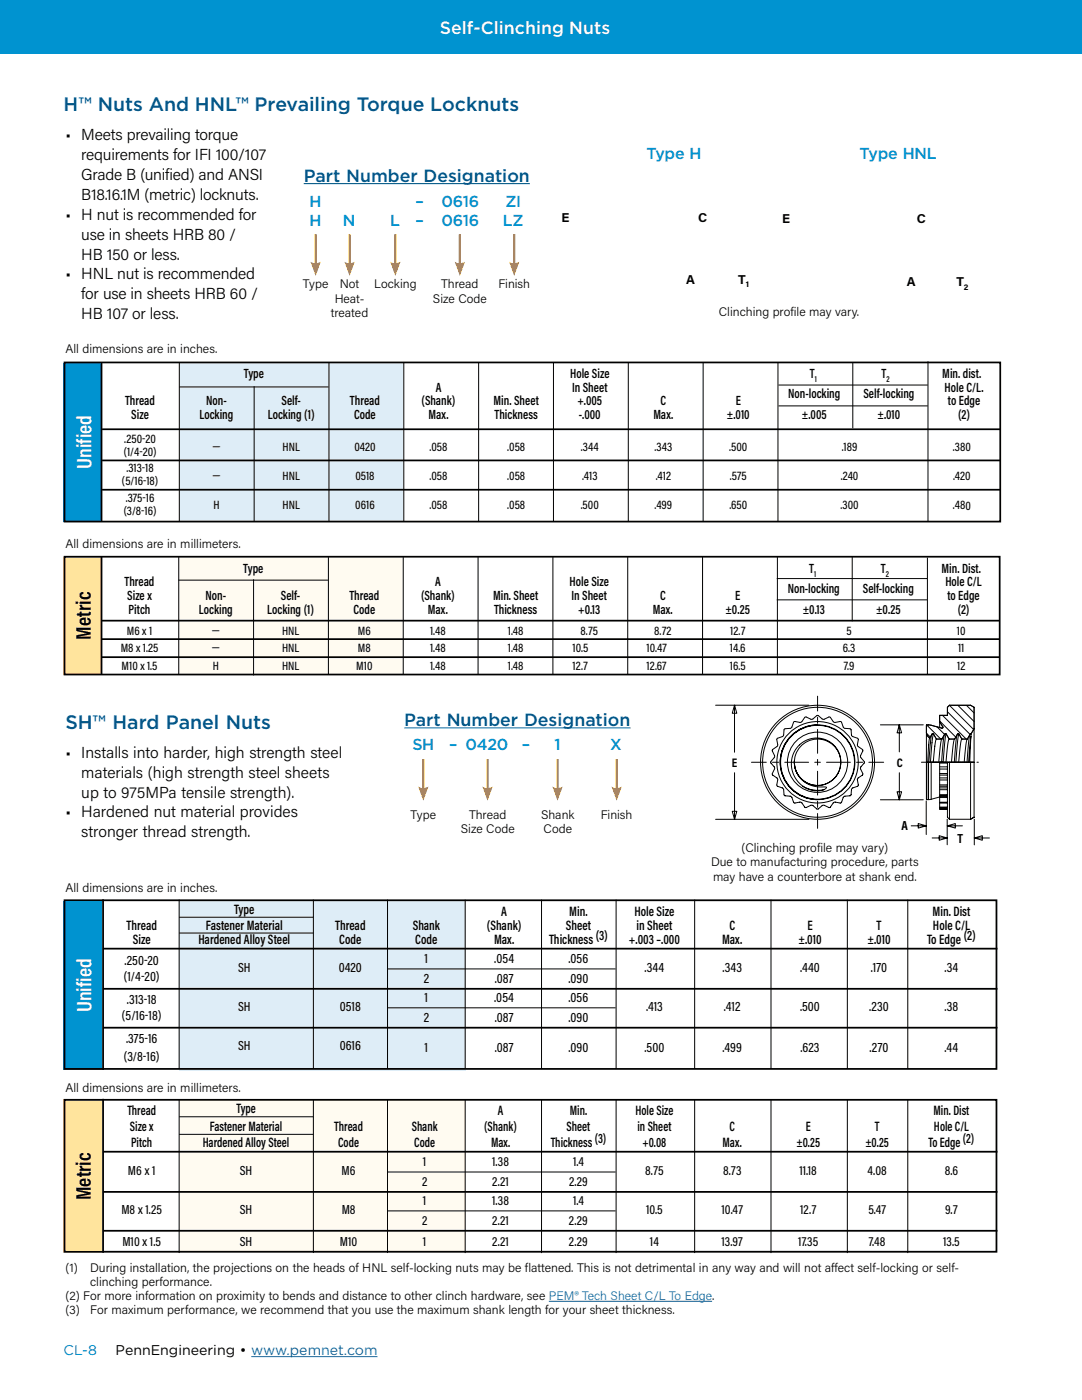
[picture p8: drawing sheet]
<svg xmlns="http://www.w3.org/2000/svg" width="216mm" height="279mm" viewBox="0 0 216 279" stroke-linecap="round" stroke-linejoin="round" font-family="sans-serif">
<defs><g id="words">
<g font-size="4.2" fill="#fff">
<text x="18.2" y="93.6" transform="rotate(-90 18.2 93.6)">Unified</text>
<text x="18.2" y="202" transform="rotate(-90 18.2 202)">Unified</text>
</g>
<g font-size="4.2">
<text x="18.1" y="127.6" transform="rotate(-90 18.1 127.6)">Metric</text>
<text x="18.1" y="239.5" transform="rotate(-90 18.1 239.5)">Metric</text>
</g>
<g font-size="3.9" fill="#005589">
<text x="12.7" y="22.2">H™ Nuts And HNL™ Prevailing Torque Locknuts</text>
<text x="13.1" y="145.6">SH™ Hard Panel Nuts</text>
</g>
<text font-size="3.5" fill="#fff" x="87.8" y="6.8">Self-Clinching Nuts</text>
<g font-size="3.5" fill="#005589">
<text x="60.6" y="36.3">Part Number Designation</text>
<text x="80.7" y="144.9">Part Number Designation</text>
</g>
<g font-size="3.2">
<text x="13.1" y="28">• Meets prevailing torque</text>
<text x="16.2" y="32">requirements for IFI 100/107</text>
<text x="16.2" y="35.9">Grade B (unified) and ANSI</text>
<text x="16.2" y="39.9">B18.16.1M (metric) locknuts.</text>
<text x="13.1" y="43.9">• H nut is recommended for</text>
<text x="16.2" y="47.8">use in sheets HRB 80 /</text>
<text x="16.2" y="51.8">HB 150 or less.</text>
<text x="13.1" y="55.8">• HNL nut is recommended</text>
<text x="16.2" y="59.7">for use in sheets HRB 60 /</text>
<text x="16.2" y="63.7">HB 107 or less.</text>
<text x="13.1" y="151.2">• Installs into harder, high strength steel</text>
<text x="16.2" y="155.2">materials (high strength steel sheets</text>
<text x="16.2" y="159.2">up to 975MPa tensile strength).</text>
<text x="13.1" y="163.1">• Hardened nut material provides</text>
<text x="16.2" y="167.1">stronger thread strength.</text>
</g>
<g font-size="3.2" fill="#0093d0">
<text x="129" y="31.7">Type H</text>
<text x="171.5" y="31.7">Type HNL</text>
<text x="61.7" y="41.3">H</text>
<text x="82.9" y="41.3">–</text>
<text x="88.1" y="41.3">0616</text>
<text x="100.8" y="41.3">ZI</text>
<text x="61.7" y="45.1">H</text>
<text x="68.4" y="45.1">N</text>
<text x="77.8" y="45.1">L</text>
<text x="82.9" y="45.1">–</text>
<text x="88.1" y="45.1">0616</text>
<text x="100.4" y="45.1">LZ</text>
<text x="82.3" y="149.8">SH</text>
<text x="89.6" y="149.8">– 0420</text>
<text x="104.1" y="149.8">–</text>
<text x="110.7" y="149.8">1</text>
<text x="121.8" y="149.8">X</text>
</g>
<text font-size="2.8" fill="#0093d0" x="12.7" y="270.5">CL-8</text>
<text font-size="2.8" x="23.1" y="270.5">PennEngineering • www.pemnet.com</text>
<g font-size="2.7">
<text x="48.7" y="75.4">Type</text>
<text x="113.8" y="75.4">Hole Size</text>
<text x="161.6" y="75.4">T</text>
<text x="175.9" y="75.4">T</text>
<text x="188" y="75.4">Min. dist.</text>
<text x="25" y="80.9">Thread</text>
<text x="26.2" y="83.7">Size</text>
<text x="39.8" y="83.7">Locking</text>
<text x="41.1" y="80.9">Non-</text>
<text x="53.4" y="83.7">Locking (1)</text>
<text x="56.2" y="80.9">Self-</text>
<text x="69.8" y="80.9">Thread</text>
<text x="70.6" y="83.7">Code</text>
<text x="84.1" y="80.9">(Shank)</text>
<text x="85.5" y="83.7">Max.</text>
<text x="86.9" y="78.1">A</text>
<text x="98.5" y="80.9">Min. Sheet</text>
<text x="98.7" y="83.7">Thickness</text>
<text x="114.1" y="78.1">In Sheet</text>
<text x="115.2" y="80.9">+.005</text>
<text x="115.5" y="83.7">-.000</text>
<text x="130.4" y="83.7">Max.</text>
<text x="131.8" y="80.9">C</text>
<text x="145.1" y="83.7">±.010</text>
<text x="146.8" y="80.9">E</text>
<text x="157.3" y="79.5">Non-locking</text>
<text x="160" y="83.7">±.005</text>
<text x="172.3" y="79.5">Self-locking</text>
<text x="175.1" y="83.7">±.010</text>
<text x="188.5" y="78.1">Hole C/L.</text>
<text x="189.1" y="80.9">to Edge</text>
<text x="191.2" y="83.7">(2)</text>
<text x="24.9" y="117">Thread</text>
<text x="25.4" y="119.8">Size x</text>
<text x="41" y="119.8">Non-</text>
<text x="48.5" y="114.3">Type</text>
<text x="56.1" y="119.8">Self-</text>
<text x="69.7" y="119.8">Thread</text>
<text x="84" y="119.8">(Shank)</text>
<text x="86.8" y="117">A</text>
<text x="98.4" y="119.8">Min. Sheet</text>
<text x="113.6" y="117">Hole Size</text>
<text x="114" y="119.8">In Sheet</text>
<text x="131.7" y="119.8">C</text>
<text x="146.7" y="119.8">E</text>
<text x="157.2" y="118.4">Non-locking</text>
<text x="161.5" y="114.3">T</text>
<text x="172.2" y="118.4">Self-locking</text>
<text x="175.8" y="114.3">T</text>
<text x="187.9" y="114.3">Min. Dist.</text>
<text x="188.6" y="117">Hole C/L</text>
<text x="189" y="119.8">to Edge</text>
<text x="25.6" y="122.6">Pitch</text>
<text x="39.7" y="122.6">Locking</text>
<text x="53.3" y="122.6">Locking (1)</text>
<text x="70.5" y="122.6">Code</text>
<text x="85.4" y="122.6">Max.</text>
<text x="98.6" y="122.6">Thickness</text>
<text x="115.4" y="122.6">+0.13</text>
<text x="130.3" y="122.6">Max.</text>
<text x="144.8" y="122.6">±0.25</text>
<text x="160.2" y="122.6">±0.13</text>
<text x="174.8" y="122.6">±0.25</text>
<text x="191.1" y="122.6">(2)</text>
<text x="25.2" y="185.6">Thread</text>
<text x="41.1" y="185.6">Fastener Material</text>
<text x="46.7" y="182.4">Type</text>
<text x="66.9" y="185.6">Thread</text>
<text x="82.4" y="185.6">Shank</text>
<text x="97.2" y="185.6">(Shank)</text>
<text x="100" y="182.7">A</text>
<text x="112.9" y="185.6">Sheet</text>
<text x="113.6" y="182.7">Min.</text>
<text x="126.6" y="182.7">Hole Size</text>
<text x="127" y="185.6">in Sheet</text>
<text x="145.5" y="185.6">C</text>
<text x="161.1" y="185.6">E</text>
<text x="174.9" y="185.6">T</text>
<text x="186.1" y="182.7">Min. Dist</text>
<text x="186.2" y="185.6">Hole C/L</text>
<text x="26.5" y="188.4">Size</text>
<text x="39.6" y="188.4">Hardened Alloy Steel</text>
<text x="67.7" y="188.4">Code</text>
<text x="82.9" y="188.4">Code</text>
<text x="98.6" y="188.4">Max.</text>
<text x="109.6" y="188.4">Thickness</text>
<text x="118.9" y="187.7">(3)</text>
<text x="125.5" y="188.4">+.003 –.000</text>
<text x="144.1" y="188.4">Max.</text>
<text x="159.3" y="188.4">±.010</text>
<text x="173.1" y="188.4">±.010</text>
<text x="185" y="188.4">To Edge</text>
<text x="192.3" y="187.7">(2)</text>
<text x="25.4" y="222.6">Thread</text>
<text x="25.9" y="225.7">Size x</text>
<text x="41.9" y="225.7">Fastener Material</text>
<text x="47.2" y="222.2">Type</text>
<text x="66.7" y="225.7">Thread</text>
<text x="82.2" y="225.7">Shank</text>
<text x="96.6" y="225.7">(Shank)</text>
<text x="99.4" y="222.6">A</text>
<text x="113" y="225.7">Sheet</text>
<text x="113.7" y="222.6">Min.</text>
<text x="126.8" y="222.6">Hole Size</text>
<text x="127.2" y="225.7">in Sheet</text>
<text x="145.6" y="225.7">C</text>
<text x="160.8" y="225.7">E</text>
<text x="174.6" y="225.7">T</text>
<text x="186.3" y="222.6">Min. Dist</text>
<text x="186.4" y="225.7">Hole C/L</text>
<text x="26.2" y="228.9">Pitch</text>
<text x="40.4" y="228.9">Hardened Alloy Steel</text>
<text x="67.5" y="228.9">Code</text>
<text x="82.6" y="228.9">Code</text>
<text x="98" y="228.9">Max.</text>
<text x="109.9" y="228.9">Thickness</text>
<text x="118.7" y="228.2">(3)</text>
<text x="128.2" y="228.9">+0.08</text>
<text x="144.2" y="228.9">Max.</text>
<text x="158.9" y="228.9">±0.25</text>
<text x="172.7" y="228.9">±0.25</text>
<text x="185.3" y="228.9">To Edge</text>
<text x="192.1" y="228.2">(2)</text>
</g>
<g font-size="2.6">
<text x="112" y="44.4">E</text>
<text x="139.3" y="44.4">C</text>
<text x="156" y="44.5">E</text>
<text x="182.9" y="44.5">C</text>
<text x="136.9" y="56.6">A</text>
<text x="147.3" y="56.6">T</text>
<text x="180.9" y="57.1">A</text>
<text x="190.8" y="57.1">T</text>
<text x="179.9" y="165.7">A</text>
<text x="191.1" y="168.3">T</text>
<text x="24.7" y="195.8">(1/4-20)</text>
<text x="24.9" y="192.6">.250-20</text>
<text x="47.5" y="194">SH</text>
<text x="67.6" y="194">0420</text>
<text x="84.5" y="196.1">2</text>
<text x="84.7" y="192.3">1</text>
<text x="98.6" y="192.3">.054</text>
<text x="98.7" y="196.1">.087</text>
<text x="113.4" y="196.1">.090</text>
<text x="113.4" y="192.3">.056</text>
<text x="128.6" y="194">.344</text>
<text x="144.2" y="194">.343</text>
<text x="159.7" y="194">.440</text>
<text x="173.8" y="194">.170</text>
<text x="188.5" y="194">.34</text>
<text x="24.3" y="203.6">(5/16-18)</text>
<text x="25.3" y="200.4">.313-18</text>
<text x="47.5" y="201.8">SH</text>
<text x="67.8" y="201.8">0518</text>
<text x="84.5" y="203.9">2</text>
<text x="84.7" y="200">1</text>
<text x="98.6" y="200">.054</text>
<text x="98.7" y="203.9">.087</text>
<text x="113.4" y="203.9">.090</text>
<text x="113.4" y="200">.056</text>
<text x="128.9" y="201.8">.413</text>
<text x="144.4" y="201.8">.412</text>
<text x="159.6" y="201.8">.500</text>
<text x="173.5" y="201.8">.230</text>
<text x="188.5" y="201.8">.38</text>
<text x="25.1" y="208.1">.375-16</text>
<text x="47.5" y="209.6">SH</text>
<text x="67.8" y="209.6">0616</text>
<text x="84.7" y="209.9">1</text>
<text x="98.7" y="209.9">.087</text>
<text x="113.4" y="209.9">.090</text>
<text x="128.6" y="209.9">.500</text>
<text x="144.2" y="209.9">.499</text>
<text x="159.7" y="209.9">.623</text>
<text x="173.5" y="209.9">.270</text>
<text x="188.5" y="209.9">.44</text>
<text x="24.7" y="211.7">(3/8-16)</text>
<text x="84.4" y="232.8">1</text>
<text x="98.2" y="232.8">1.38</text>
<text x="114.3" y="232.8">1.4</text>
<text x="25.5" y="234.6">M6 x 1</text>
<text x="47.9" y="234.6">SH</text>
<text x="68.2" y="234.6">M6</text>
<text x="84.2" y="236.7">2</text>
<text x="98.2" y="236.7">2.21</text>
<text x="113.5" y="236.7">2.29</text>
<text x="128.7" y="234.6">8.75</text>
<text x="144.3" y="234.6">8.73</text>
<text x="159.6" y="234.6">11.18</text>
<text x="173.1" y="234.6">4.08</text>
<text x="188.5" y="234.6">8.6</text>
<text x="24.2" y="242.3">M8 x 1.25</text>
<text x="47.9" y="242.3">SH</text>
<text x="68.2" y="242.3">M8</text>
<text x="84.2" y="244.4">2</text>
<text x="84.4" y="240.6">1</text>
<text x="98.2" y="240.6">1.38</text>
<text x="98.2" y="244.4">2.21</text>
<text x="113.5" y="244.4">2.29</text>
<text x="114.3" y="240.6">1.4</text>
<text x="128.9" y="242.3">10.5</text>
<text x="144" y="242.3">10.47</text>
<text x="159.7" y="242.3">12.7</text>
<text x="173.3" y="242.3">5.47</text>
<text x="188.6" y="242.3">9.7</text>
<text x="24.4" y="248.7">M10 x 1.5</text>
<text x="47.9" y="248.7">SH</text>
<text x="67.8" y="248.7">M10</text>
<text x="84.4" y="248.7">1</text>
<text x="98.2" y="248.7">2.21</text>
<text x="113.5" y="248.7">2.29</text>
<text x="129.7" y="248.7">14</text>
<text x="144" y="248.7">13.97</text>
<text x="159.3" y="248.7">17.35</text>
<text x="173.4" y="248.7">7.48</text>
<text x="188.2" y="248.7">13.5</text>
</g>
<g font-size="2.5">
<text x="60.4" y="57.6">Type</text>
<text x="67.8" y="57.6">Not</text>
<text x="74.7" y="57.6">Locking</text>
<text x="88" y="57.6">Thread</text>
<text x="99.4" y="57.6">Finish</text>
<text x="66" y="63.2">treated</text>
<text x="66.8" y="60.4">Heat-</text>
<text x="86.4" y="60.4">Size Code</text>
<text x="143.4" y="63.1">Clinching profile may vary.</text>
<text x="13.1" y="70.4">All dimensions are in inches.</text>
<text x="13.1" y="109.3">All dimensions are in millimeters.</text>
<text x="146" y="153">E</text>
<text x="179" y="153">C</text>
<text x="81.9" y="163.4">Type</text>
<text x="91.9" y="166.2">Size Code</text>
<text x="93.6" y="163.4">Thread</text>
<text x="108" y="163.4">Shank</text>
<text x="108.5" y="166.2">Code</text>
<text x="119.9" y="163.4">Finish</text>
<text x="141.9" y="172.9">Due to manufacturing procedure, parts</text>
<text x="148" y="170.1">(Clinching profile may vary)</text>
<text x="13.1" y="178">All dimensions are in inches.</text>
<text x="142.3" y="175.7">may have a counterbore at shank end.</text>
<text x="13.1" y="218">All dimensions are in millimeters.</text>
<text x="13.1" y="253.8">(1)</text>
<text x="18" y="253.8">During installation, the projections on the heads of HNL self-locking nuts may be flattened. This is not detrimental in any way and will not affect self-locking or self-</text>
<text x="18" y="256.6">clinching performance.</text>
<text x="13.1" y="259.5">(2) For more information on proximity to bends and distance to other clinch hardware, see PEM® Tech Sheet C/L To Edge.</text>
<text x="13.1" y="262.3">(3)</text>
<text x="18" y="262.3">For maximum performance, we recommend that you use the maximum shank length for your sheet thickness.</text>
</g>
<g font-size="2.4">
<text x="24.8" y="88.3">.250-20</text>
<text x="42.4" y="90">—</text>
<text x="56.4" y="90">HNL</text>
<text x="70.7" y="90">0420</text>
<text x="85.7" y="90">.058</text>
<text x="101.2" y="90">.058</text>
<text x="115.9" y="90">.344</text>
<text x="130.6" y="90">.343</text>
<text x="145.5" y="90">.500</text>
<text x="168" y="90">.189</text>
<text x="190.1" y="90">.380</text>
<text x="24.7" y="90.9">(1/4-20)</text>
<text x="25.2" y="94.2">.313-18</text>
<text x="42.4" y="95.8">—</text>
<text x="56.4" y="95.8">HNL</text>
<text x="70.9" y="95.8">0518</text>
<text x="85.7" y="95.8">.058</text>
<text x="101.2" y="95.8">.058</text>
<text x="116.2" y="95.8">.413</text>
<text x="130.9" y="95.8">.412</text>
<text x="145.6" y="95.8">.575</text>
<text x="167.8" y="95.8">.240</text>
<text x="190.2" y="95.8">.420</text>
<text x="24.3" y="96.8">(5/16-18)</text>
<text x="25.1" y="100.1">.375-16</text>
<text x="42.6" y="101.5">H</text>
<text x="56.4" y="101.5">HNL</text>
<text x="70.9" y="101.5">0616</text>
<text x="85.7" y="101.5">.058</text>
<text x="101.2" y="101.5">.058</text>
<text x="115.9" y="101.5">.500</text>
<text x="130.6" y="101.5">.499</text>
<text x="145.5" y="101.5">.650</text>
<text x="167.7" y="101.5">.300</text>
<text x="190.1" y="101.5">.480</text>
<text x="24.7" y="102.7">(3/8-16)</text>
<text x="24.1" y="130.2">M8 x 1.25</text>
<text x="25.3" y="126.7">M6 x 1</text>
<text x="42.3" y="126.7">—</text>
<text x="42.3" y="130.2">—</text>
<text x="56.3" y="126.7">HNL</text>
<text x="56.3" y="130.2">HNL</text>
<text x="71.4" y="126.7">M6</text>
<text x="71.4" y="130.2">M8</text>
<text x="85.8" y="126.7">1.48</text>
<text x="85.8" y="130.2">1.48</text>
<text x="101.3" y="126.7">1.48</text>
<text x="101.3" y="130.2">1.48</text>
<text x="114.3" y="130.2">10.5</text>
<text x="115.8" y="126.7">8.75</text>
<text x="129" y="130.2">10.47</text>
<text x="130.5" y="126.7">8.72</text>
<text x="145.7" y="130.2">14.6</text>
<text x="145.7" y="126.7">12.7</text>
<text x="168.2" y="130.2">6.3</text>
<text x="168.9" y="126.7">5</text>
<text x="190.9" y="126.7">10</text>
<text x="191.2" y="130.2">11</text>
<text x="24.3" y="133.7">M10 x 1.5</text>
<text x="42.5" y="133.7">H</text>
<text x="56.3" y="133.7">HNL</text>
<text x="71.1" y="133.7">M10</text>
<text x="85.8" y="133.7">1.48</text>
<text x="101.3" y="133.7">1.48</text>
<text x="114.3" y="133.7">12.7</text>
<text x="129" y="133.7">12.67</text>
<text x="145.6" y="133.7">16.5</text>
<text x="168.4" y="133.7">7.9</text>
<text x="191" y="133.7">12</text>
</g>
<g font-size="1.7">
<text x="148.8" y="57.4">1</text>
<text x="192.3" y="57.8">2</text>
<text x="162.6" y="76.2">1</text>
<text x="176.9" y="76.2">2</text>
<text x="162.5" y="115.1">1</text>
<text x="176.7" y="115.1">2</text>
</g>
</g></defs>
<path d="M-.1 -.1h216v10.9h-216z" fill="#0093d0"/>
<g fill="#0093d0">
<path d="M12.7 179.8h7.7v33.6h-7.7z" fill-rule="evenodd"/>
<path d="M12.7 72.4h7.7v31.7h-7.7z" fill-rule="evenodd"/>
</g>
<g fill="#ffe49d">
<path d="M12.7 219.4h7.7v30.7h-7.7z" fill-rule="evenodd"/>
<path d="M12.7 111.1h7.7v23.5h-7.7z" fill-rule="evenodd"/>
</g>
<path d="M35.7 111.1h44.8v23.5h-44.8z" fill-rule="evenodd" fill="#fffbf1"/>
<path d="M12.9 111.1h186.6v23.5h-186.6zM20.3 111.1v23.5M20.3 123.9h179.1M20.3 127.6h179.1M20.3 131.2h179.1" fill="none" stroke="#000" stroke-width=".35"/>
<g fill="none" stroke="#000" stroke-width=".2">
<path d="M35.6 115.8h29.8M35.7 111.2v23.3M50.6 115.6v19.2M65.5 111.2v23.3M80.5 111.2v23.3M95.4 111.2v23.3M110.3 111.2v23.3M125.3 111.2v23.3M140.2 111.2v23.4M155 115.5h30M155 119.7h30M155.1 111.2v23.3"/>
<path d="M170.1 111.2v12.8M185.1 111.3v23.3"/>
</g>
<path d="M35.8 72.5h44.7v31.7h-44.7z" fill-rule="evenodd" fill="#deedf7"/>
<path d="M12.9 72.3h186.7v31.8h-186.7zM20.3 72.3v31.8M20.4 91.9h179.1M20.4 97.7h179.1M20.4 85.7h179.1" fill="none" stroke="#000" stroke-width=".35"/>
<g fill="none" stroke="#000" stroke-width=".2">
<path d="M35.8 72.4v31.7M35.8 77.2h29.8M50.7 77.1v27M65.6 72.4v31.8M80.6 72.4v31.7M95.5 72.4v31.7M110.4 72.4v31.7M125.4 72.4v31.7M140.3 72.4v31.7M155.2 72.4v31.7M155.3 76.8h29.8M170.2 72.4v13.1"/>
<path d="M185.2 72.1v31.9M155.3 81h29.8"/>
</g>
<path d="M109.5 259.7h32.6" fill="none" stroke="#215e9e" stroke-width=".2"/>
<path d="M35.7 179.8h57.1v33.8h-57.1z" fill-rule="evenodd" fill="#deedf7"/>
<path d="M20.5 189.3h178.5M20.5 197.3h178.5M20.5 205.1h178.5" fill="none" stroke="#000" stroke-width=".35"/>
<g fill="none" stroke="#000" stroke-width=".2">
<path d="M142.8 140.7h18.6M146.6 140.7v9.4M146.6 140.7l.4 1.6h-.9zM146.6 154.2v9.3M158 145.1l.5-1.1 1.4 .1 .8-1 1.4 .4 1-.7 1.1 .7 1.4-.4 .8 1 1.4-.1 .5 1.1M158 145.1l-.2 .2-1.3 .2-.3 1.4-1.2 .5 .1 1.5-1 .8 .5 1.4-.8 1 .8 1.2-.5 1.3 1 .8-.1 1.4 1.2 .5 .3 1.4 1.4 .3 .6 1.2 1.3-.1 .9 1.1 1.2-.5 1.2 .8 1.2-.8 1.3 .5 .9-1.1 1.3 .1 .5-1.2 1.5-.3 .2-1.4 1.2-.5-.1-1.4 1.1-.8-.5-1.3 .8-1.2-.8-1 .5-1.4-1.1-.8 .1-1.5-1.2-.5-.2-1.4-1.3-.2-.2-.2M160.2 156.9a5.6 5.6 0 0 0 4.3 .7M160.2 156.9a5.2 5.2 0 0 1-1.7-6.9 5.2 5.2 0 0 1 6.8-2.1 4.7 4.7 0 0 1 1.1 7.4 4.7 4.7 0 0 1-7.4-1.1l-.5-1.5v-.9a5.3 5.3 0 0 0 6.1 5.3l.3 .1-.4 .4M160.2 156.9l1 .6 1 .3h1.2l1.1-.2M163.1 144.7a7.5 7.5 0 0 0-7.4 7.4 7.5 7.5 0 0 0 7.4 7.5M167.5 153.7a4.6 4.6 0 0 0-4.9-6.2 4.6 4.6 0 0 0-3.4 7.1 4.6 4.6 0 0 0 7.9 0l.3-.8M175.7 144.7h8.5"/>
<path d="M175.7 159.6h8.5M179 158h.9l-.5 1.6zM179.4 144.7v5.4M179.4 144.7l.5 1.6h-.9zM179.5 154.2v5.4M184.8 159.8v6.7M184.9 144.8v14.8M184.9 146.1a1.46 1.46 0 0 0 .6 1.2l-.5-.5zM184.9 152.1h9.5M184.9 146.3l.7 .8M184.9 144.7l2.8 2.8M184.9 144.7v.1"/>
<path d="M184.9 144.7h.4M184.9 152.1v7.5M184.9 159.6h.4M185.3 152.1v7.5M185.3 144.7h.5M185.5 147.3l-.2 1.2-.2 3.6M185.8 144.7l2.1 .6M185.8 152.1v7.4M185.8 159.5l-.5 .1M185.9 146.7l-.6 5.4M186 146.5h.3M186 146.5l-.5 .8"/>
<path d="M186.3 146.5l.6 1M186.3 146.5l-.3 1.3-.3 4.3M186.8 147.5h1.1M186.9 147.5l-.3 1.1-.4 3.5v-.3M187 145.1l1.5 1.5M187.5 144l.6 1.1M187.5 152.1v9.4h1.5M187.5 152.3h1.5M187.5 153h1.5M187.5 153.5h1.5M187.5 154.4h1.5M187.5 154.7h1.5"/>
<path d="M187.5 155.2h1.5M187.5 155.7h1.5M187.5 156.6h1.5M187.5 156.9h1.5M187.5 157.2h1.5M187.5 157.6h1.5M187.5 158.6h1.5M187.5 159.1l-1.7 .4M187.5 158.8h1.5M187.5 158.9h1.5M187.5 159.2h1.5M187.5 143.9l3.2 3.2"/>
<path d="M187.9 147.5l-.2 1.1-.4 3.5M188.1 142.8l4.7 4.7M188.1 145.1v.1M188.1 145.1v.2h-.2M188.1 145.1l-.2 .2M188.4 146.7l-.5 5.4M188.5 146.5h.3M188.5 146.5l-.6 1M188.8 146.5l.6 1M188.8 146.5l-.3 1.4-.3 4.2M189 152.1v11l.5 .4M189.1 142.1l4.5 4.5"/>
<path d="M189.4 147.5h1.1M189.4 147.5l-.3 1.1-.3 3.5M189.4 140.8l4.9 4.8M189.4 140.8h4.3l.7 .4v21.9l-.7 .4M189.4 140.8l-.4 .4v1.6h-1.5v2.4M189.5 152.1v11.4M190.5 147.5l-.3 1.1-.3 3.5M191 146.7l-.6 5.4M191 146.5h.4M191 146.5l-.5 1M191.1 146.5h.3M191.1 140.8l3.3 3.2"/>
<path d="M191.4 146.5l.5 1h1.1M191.4 146.5l-.3 1.4-.4 4.2M191.9 147.5l-.2 1-.4 3.6M192.9 140.8l1.5 1.5M193 147.5l-.3 1.1-.3 3.5M193.5 146.7l-.5 5.4M193.6 146.5l-.6 1M193.7 152.1v11.4M193.7 147l-.4 5.1M193.7 147l-.2 5.1M193.8 146.5h-.2M193.8 146.5l-.1 .5"/>
<path d="M193.8 146.4l-.2 .1M194.4 145.4l-.6 1M35.7 179.5v33.8M62.5 179.5v33.8M77.3 179.5v33.8M92.8 179.5v33.8M108.1 179.5v33.8M122.9 179.5v33.8M138.6 179.5v33.8M142.8 163.5h18.6M146.1 161.9h.9l-.4 1.6zM153.8 179.5v33.8"/>
<path d="M169.1 179.5v33.8M181.1 179.5v33.8M181.8 164.8h3M183.2 164.4l1.6 .4-1.6 .5zM186 167.2h3M187.4 166.8l1.6 .4-1.6 .5zM187.5 160.1h1.5M187.5 160.3h1.5M187.5 161.1h1.5M187.5 161.2h1.5M187.5 161.4h1.5M189 163.5v5.1"/>
<path d="M189 164.8l1.6-.4v.9zM189 164.8h3M189.5 163.5h4.2M194.4 167.2l1.6-.4v.9zM194.4 167.2h3M194.4 163.5v5.1M35.7 183.1h26.8M35.7 186.2h26.8M77.4 193.4h45.4M77.4 201.1h45.4"/>
<circle cx="163.1" cy="152.1" r="8.1"/>
<circle cx="163.1" cy="152.1" r="7.5"/>
<circle cx="163.1" cy="152.1" r="6"/>
<circle cx="163.1" cy="152.1" r="7.4"/>
<circle cx="163.1" cy="152.1" r="11.4"/>
<circle cx="163.1" cy="152.1" r="11"/>
</g>
<path d="M195.2 152.1h-11.3" fill="none" stroke="#000" stroke-width=".2" stroke-dasharray="4.4 .9 .9 .9" stroke-dashoffset="5.8"/>
<path d="M163.1 152.1h-13.2M163.1 152.1h13.2M163.1 152.1v-13.2M163.1 152.1v13.2" fill="none" stroke="#000" stroke-width=".2" stroke-dasharray="4.8 1.2 1.2 1.2" stroke-dashoffset="6.6"/>
<path d="M35.7 219.6h57.1v30.5h-57.1z" fill-rule="evenodd" fill="#fffbf1"/>
<path d="M12.9 179.7h185.9v33.6h-185.9zM20.6 179.5v34M12.9 219.5h185.9v30.3h-185.9zM20.6 219.3v30.7M20.5 229.9h178.5M20.5 237.9h178.5M20.5 245.6h178.5" fill="none" stroke="#000" stroke-width=".35"/>
<g fill="none" stroke="#000" stroke-width=".2">
<path d="M35.7 219.3v30.8M62.5 219.3v30.8M77.3 219.3v30.8M92.8 219.4v30.7M108.1 219.4v30.7M122.9 219.4v30.7M138.6 219.4v30.7M153.8 219.4v30.7M169.1 219.4v30.7M181.1 219.4v30.7M35.7 222.9h26.8M35.7 226.4h26.8"/>
<path d="M77.4 233.9h45.4M77.4 241.7h45.4"/>
</g>
<path d="M50.1 270.7h25.2" fill="none" stroke="#215e9e" stroke-width=".2"/>
<path d="M80.7 145.3h45.1" fill="none" stroke="#005589" stroke-width=".2"/>
<path d="M84.5 151.5v6.2" fill="none" stroke="#d97b27" stroke-width=".44"/>
<path d="M83.4 157a1.73 1.73 0 0 0 2.1 0l-1 2.8z" fill="#d97b27"/>
<path d="M97.3 151.5v6.2" fill="none" stroke="#d97b27" stroke-width=".44"/>
<path d="M96.3 157a1.73 1.73 0 0 0 2 0l-1 2.8z" fill="#d97b27"/>
<path d="M111.2 151.5v6.2" fill="none" stroke="#d97b27" stroke-width=".44"/>
<path d="M110.2 157a1.73 1.73 0 0 0 2.1 0l-1.1 2.8z" fill="#d97b27"/>
<path d="M123 151.5v6.2" fill="none" stroke="#d97b27" stroke-width=".44"/>
<path d="M122 157a1.73 1.73 0 0 0 2.1 0l-1.1 2.8z" fill="#d97b27"/>
<path d="M60.6 36.7h45.1" fill="none" stroke="#005589" stroke-width=".2"/>
<path d="M63 46.7v6.3" fill="none" stroke="#d97b27" stroke-width=".44"/>
<path d="M62 52.2a1.73 1.73 0 0 0 2 0l-1 2.9z" fill="#d97b27"/>
<path d="M69.8 46.7v6.3" fill="none" stroke="#d97b27" stroke-width=".44"/>
<path d="M68.7 52.2a1.73 1.73 0 0 0 2.1 0l-1 2.9z" fill="#d97b27"/>
<path d="M78.9 46.7v6.3" fill="none" stroke="#d97b27" stroke-width=".44"/>
<path d="M77.9 52.2a1.73 1.73 0 0 0 2 0l-1 2.9z" fill="#d97b27"/>
<path d="M91.8 46.7v6.3" fill="none" stroke="#d97b27" stroke-width=".44"/>
<path d="M90.7 52.2a1.73 1.73 0 0 0 2.1 0l-1 2.9z" fill="#d97b27"/>
<path d="M102.6 46.7v6.3" fill="none" stroke="#d97b27" stroke-width=".44"/>
<path d="M101.6 52.2a1.73 1.73 0 0 0 2 0l-1 2.9z" fill="#d97b27"/>
<use href="#words"/>
</svg>
